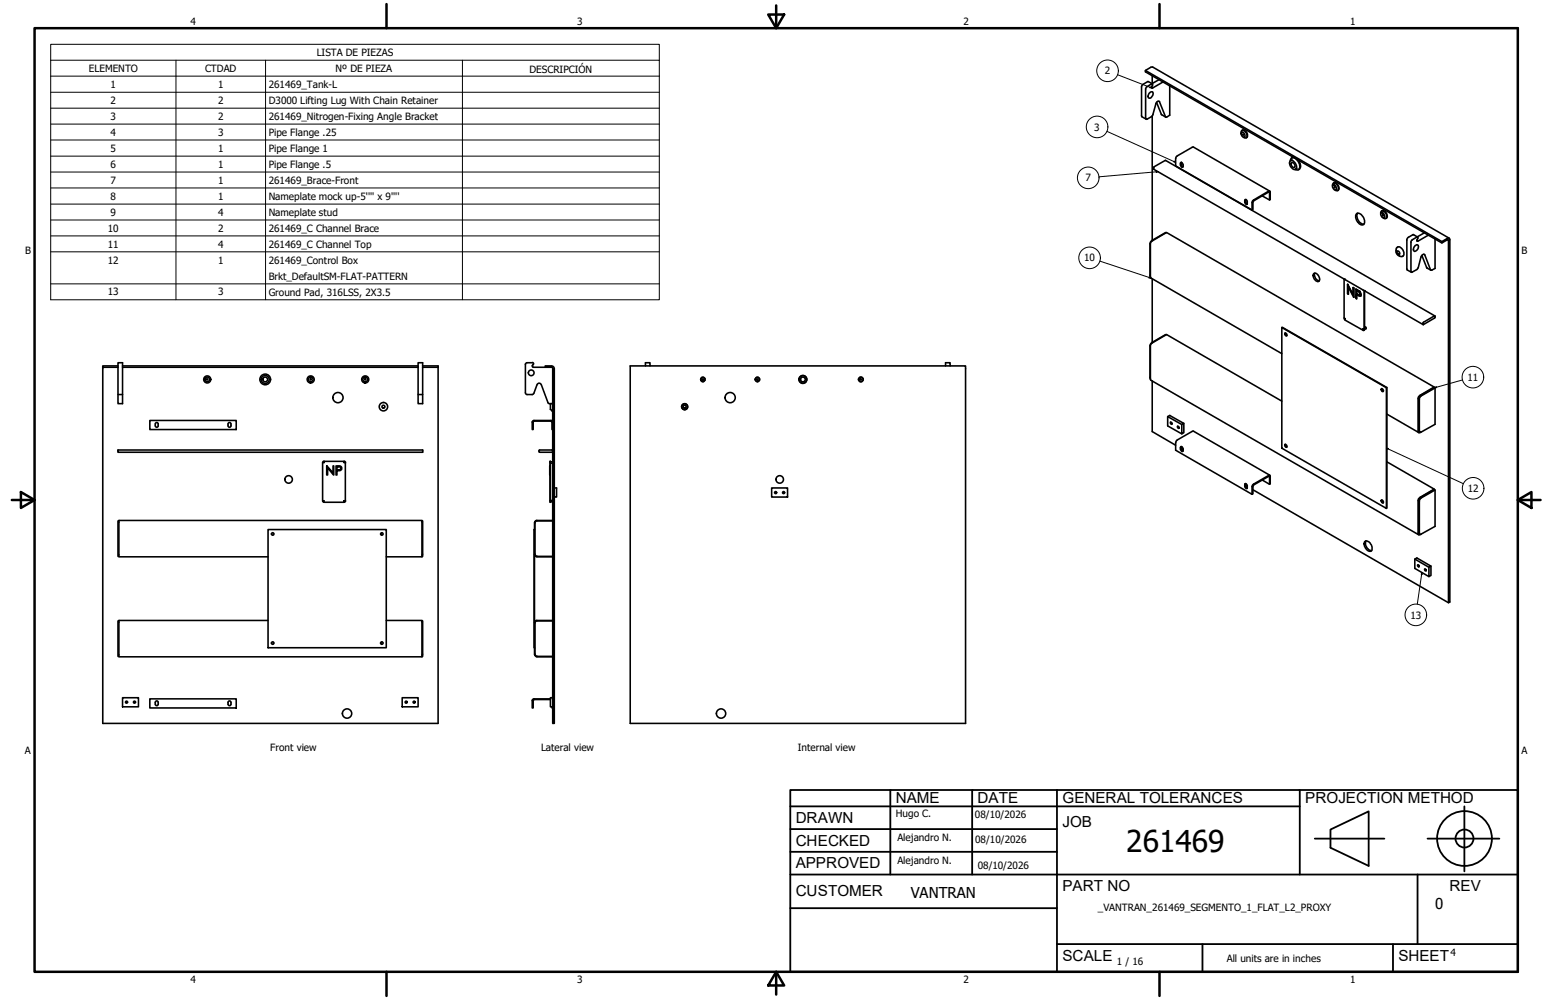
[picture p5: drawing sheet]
<svg xmlns="http://www.w3.org/2000/svg" width="432mm" height="279mm" viewBox="0 0 432 279" stroke-linecap="round" stroke-linejoin="round" font-family="sans-serif">
<defs><g id="words">
<text font-size="8.4" x="314.6" y="238.1">261469</text>
<g font-size="4.3">
<text x="250.2" y="224.2">NAME</text>
<text x="273" y="224.2">DATE</text>
<text x="296.7" y="224.3">GENERAL TOLERANCES</text>
<text x="364.6" y="224.3">PROJECTION METHOD</text>
<text x="222.2" y="229.9">DRAWN</text>
<text x="296.7" y="230.9">JOB</text>
<text x="222.2" y="236.3">CHECKED</text>
<text x="222.2" y="242.6">APPROVED</text>
<text x="222.2" y="250.3">CUSTOMER</text>
<text x="296.7" y="249">PART NO</text>
<text x="404.8" y="248.9">REV</text>
<text x="296.7" y="268.4">SCALE</text>
<text x="390.6" y="268.4">SHEET</text>
</g>
<g font-size="4.2">
<text x="254.4" y="250.8">VANTRAN</text>
<text x="400.9" y="254">0</text>
</g>
<g font-size="2.8">
<text x="53.2" y="6.9">4</text>
<text x="161.2" y="6.9">3</text>
<text x="269.1" y="6.9">2</text>
<text x="377.1" y="6.9">1</text>
<text x="88.5" y="15.6">LISTA DE PIEZAS</text>
<text x="24.8" y="20.1">ELEMENTO</text>
<text x="57.3" y="20.1">CTDAD</text>
<text x="93.7" y="20.1">Nº DE PIEZA</text>
<text x="147.9" y="20.4">DESCRIPCIÓN</text>
<text x="308.6" y="20.8">2</text>
<text x="30.9" y="24.6">1</text>
<text x="30.9" y="29">2</text>
<text x="60.9" y="24.6">1</text>
<text x="60.9" y="29">2</text>
<text x="75.1" y="24.6">261469_Tank-L</text>
<text x="75.1" y="29.1">D3000 Lifting Lug With Chain Retainer</text>
<text x="30.9" y="33.5">3</text>
<text x="60.9" y="33.5">2</text>
<text x="75.1" y="33.5">261469_Nitrogen-Fixing Angle Bracket</text>
<text x="30.9" y="37.9">4</text>
<text x="60.9" y="38">3</text>
<text x="75.1" y="38">Pipe Flange .25</text>
<text x="305.6" y="36.5">3</text>
<text x="30.9" y="42.4">5</text>
<text x="30.9" y="46.9">6</text>
<text x="60.9" y="42.4">1</text>
<text x="60.9" y="46.9">1</text>
<text x="75.1" y="42.4">Pipe Flange 1</text>
<text x="75.1" y="46.9">Pipe Flange .5</text>
<text x="30.9" y="51.3">7</text>
<text x="60.9" y="51.3">1</text>
<text x="75.1" y="51.3">261469_Brace-Front</text>
<text x="303.1" y="50.7">7</text>
<text x="30.9" y="55.8">8</text>
<text x="60.9" y="55.8">1</text>
<text x="75.1" y="55.8">Nameplate mock up-5'''' x 9''''</text>
<text x="30.1" y="64.7">10</text>
<text x="30.9" y="60.3">9</text>
<text x="60.9" y="60.3">4</text>
<text x="60.9" y="64.7">2</text>
<text x="75.1" y="60.3">Nameplate stud</text>
<text x="75.1" y="64.8">261469_C Channel Brace</text>
<text x="7" y="70.9">B</text>
<text x="30.1" y="69.2">11</text>
<text x="60.9" y="69.2">4</text>
<text x="75.1" y="69.2">261469_C Channel Top</text>
<text x="424.9" y="70.9">B</text>
<text x="30.1" y="73.7">12</text>
<text x="60.9" y="73.7">1</text>
<text x="75.1" y="73.7">261469_Control Box</text>
<text x="302.8" y="73">10</text>
<text x="30.1" y="82.5">13</text>
<text x="60.9" y="82.5">3</text>
<text x="75.1" y="78.1">Brkt_DefaultSM-FLAT-PATTERN</text>
<text x="75.1" y="82.6">Ground Pad, 316LSS, 2X3.5</text>
<text x="409.8" y="106.4">11</text>
<text x="410" y="137.5">12</text>
<text x="394" y="172.8">13</text>
<text x="75.5" y="209.8">Front view</text>
<text x="151.1" y="209.9">Lateral view</text>
<text x="222.8" y="209.9">Internal view</text>
<text x="6.9" y="210.6">A</text>
<text x="424.9" y="210.6">A</text>
<text x="250.2" y="228.3">Hugo C.</text>
<text x="272.3" y="228.4">08/10/2026</text>
<text x="250.6" y="234.9">Alejandro N.</text>
<text x="272.4" y="235.6">08/10/2026</text>
<text x="250.6" y="241.5">Alejandro N.</text>
<text x="273.1" y="242.8">08/10/2026</text>
<text x="306.6" y="254.4">_VANTRAN_261469_SEGMENTO_1_FLAT_L2_PROXY</text>
<text x="312" y="269.7">1 / 16</text>
<text x="342.6" y="268.7">All units are in inches</text>
<text x="405.1" y="267.1">4</text>
<text x="53.2" y="274.6">4</text>
<text x="161.2" y="274.6">3</text>
<text x="269.1" y="274.6">2</text>
<text x="377.1" y="274.6">1</text>
</g>
</g></defs>
<!-- layer: Visible (ANSI) -->
<g fill="none" stroke="#000" stroke-width=".44">
<path d="M319.9 19.7l82.8 47.8M320.9 26.1l.2-.1a.59 .59 0 0 1 .9-.3 .59 .59 0 0 1-.1 1l-.1 .2a.59 .59 0 0 1-.9 .5 .59 .59 0 0 1-.1-1zM321.8 21.2v2.2M321.8 32.4v34.8M321.9 23.4l-1.4-.6-1.4 .9-.3 .5v8.2l1.3 .9M323 28.6l1.4 3.4 1.2 .7M323.7 22.3l-1.9 1.1M324.8 22.9l-3 1.7-.2-.2 .3-.5a.26 .26 0 0 0 .1-.4 .26 .26 0 0 0-.4-.1l-1.3 .9-.3 .4v8.5l.2 .1 1.4-.7 .4-.5 .8-3.2 .6-.6 .4 .1 1.7 4.2 .4 .1 .8-.5v-8.2M346.6 37.1a.79 .79 0 0 1 1 .3 .79 .79 0 0 1-.1 1l-.6-.4zM346.6 37.1v-.3a.86 .86 0 0 1 1-.3 .86 .86 0 0 1 .6 .8v1.1l-.2 .1-.7-.1M346.9 36.4a1.32 1.32 0 0 1 1.5 1.9l-.4 .2M329.8 45.5l.3-.1 .3 .4-.1 .9h-.2l-.3-.4z"/>
<path d="M329.9 45.3v.9l.5 .4M347.7 55.8h.3l.4 .4v.8l-.2 .2-.5-.6zM347.9 55.8v.7l.5 .5M349.9 56.1l4.4-2.7 .4 .1 .1 2.3-.2 .1v-2.1l-.3-.1-4.3 2.5-.1 2.3-.2 .2v-2.2zM352.6 54.7l2 1.2M354.6 53.4l-21.3-12.3-4.8 2.7-.1 .5v2.1l21.3 12.3M360.3 45a1.43 1.43 0 0 1 1.8 1.6v.3a.76 .76 0 0 1-.7 .5 .76 .76 0 0 1-.7-.6l-.5-.8zM360.4 45a.99 .99 0 0 1 .9-1 .99 .99 0 0 1 1 .8 1.92 1.92 0 0 1 .4 2.6h-.9M360.6 45.6a.74 .74 0 0 1 .9 .2 .74 .74 0 0 1-.1 1l-.5-.2zM360.9 44.6l-.4 .3M361.2 43.9l-.5 .2M362.3 47.1l-.5 .2"/>
<path d="M362.6 44.8a1.83 1.83 0 0 1 0 2.6M372.2 51.9v-.4a.86 .86 0 0 1 .9-.3 .86 .86 0 0 1 .6 .8l.1 .5a.57 .57 0 0 1-.2 .7 .57 .57 0 0 1-.7-.1M372.3 51.7a.83 .83 0 0 1 .8 .4 .83 .83 0 0 1-.1 1 1.01 1.01 0 0 1-.7-1.4zM372.4 51.2a1.29 1.29 0 0 1 1.6 1.6l-.4 .5M378.9 59.7a2.01 2.01 0 0 1 2.2 2.2 .87 .87 0 0 1-.7 1 .87 .87 0 0 1-1-.7 1.97 1.97 0 0 1-.5-2.5zM379.2 59.6a2.29 2.29 0 0 0 1.7 3M385.6 59.7a.65 .65 0 0 1 .5-.8 .65 .65 0 0 1 .8 .5l.1 .1a.81 .81 0 0 1 .4 .9 .81 .81 0 0 1-.8 .6l-.3-.2M385.7 59.6a.8 .8 0 0 1 .9 .3 .8 .8 0 0 1-.1 1l-.5-.3-.4-.6zM385.9 59a1.23 1.23 0 0 1 1.6 1.3l-.4 .7M321.8 77.9v17.8M325.7 65l-3.9 2.2-.6 .6 .1 9.5M367 76.4a1.46 1.46 0 0 1 1.3 2.2 1.52 1.52 0 0 1-1.3-2.2z"/>
<path d="M367.2 76.3a1.73 1.73 0 0 0 1.3 2.2M375.4 78v11l.3 .5 5 2.8 .3-.1v-11M375.7 78.1v.1M376.4 79.5v2.6l.2 .1M386.1 60l.2 .3zM390 69.8v.1M390.1 69.2a1.53 1.53 0 0 1 2 1.7 .89 .89 0 0 1-.6 .8 .89 .89 0 0 1-1-.4 1.66 1.66 0 0 1-.4-2.1zM390.2 70.2a.53 .53 0 0 1 .6 .3 .53 .53 0 0 1-.1 .6l-.6-.6zM390.8 71.5h.1M395.2 68.6l.3-.1a.52 .52 0 0 1 .7 .1 .52 .52 0 0 1-.1 .7l-.3 .5a.59 .59 0 0 1-.9 .3 .59 .59 0 0 1 0-.9zM395.9 66.2l-1.2-.7-1.4 .9-.4 .5v8.4l1.3 .8M397.1 71.4l1.4 3.4 1.2 .7"/>
<path d="M397.8 65.1l-1.9 1.1M398.9 65.7l-3 1.7-.2-.3 .3-.7-.1-.2-1.5 .8-.3 .5 .1 8.6 1.7-1 1-3.3 .4-.6a.34 .34 0 0 1 .4-.2 .34 .34 0 0 1 .3 .2l1.5 4.2 .4 .1 .9-.5v-8.2M404.7 66.5l-82.8-47.8h-.3l-1.7 1v.4l82.8 47.8M325.7 93.5l-3.9 2.2-.6 .6 .1 9.5M358 98.8l-36.6-21.1-.1-9.8 .3-.4 4.2-2.5 74.8 43.1M358 91.5l29.2 16.8v33.7l-29.2-16.8zM358 91.5l29.3 16.8M358.8 93.1a.43 .43 0 0 1 .6 .2 .43 .43 0 0 1-.2 .6l-.4-.4zM359 93v.4l.4 .4M375.6 89l.1 .2zM376.6 80.2v2v-2.1l1.5 3M377.9 80.4l.2 .1"/>
<path d="M378.1 80.5v2.6v-2.6l-.2-.1v2l-1.5-2.9 1.5 2.8M378.7 80.8l1 .7 .3 .8M378.9 81.2l.6 .3a.45 .45 0 0 1 .4 .5 .45 .45 0 0 1-.4 .4l-.6-.4zM378.9 81.2v.8l.4 .3M378.9 82.4v1.1M379.3 82.3l.5 .1M380 82.3l-.1 .4-1-.4v1.2l-.2-.1v-2.6l.7 .4a.98 .98 0 0 1 .5 1.5M380 82.3h.1M380.7 81v.1M380.7 91.9l.1 .2zM381.1 92l-.2 .3M381.1 91.4l.5 .1v.3l-.5 .2"/>
<path d="M381.1 81.3v10.7M397.6 90l3-1.7h.2l-.1 .6-3.2 1.8zM400.7 88.3l-75.1-43.5-3.4 2 .1 .5 75.1 43.4M28.7 102.6v99.5h93.7v-99.5M28.7 102.6h4.3M33 102.2h-4.3v.4M33 101.3h1.2v11.5h-1.2zM33 110.2h1.2M34.2 102.2h82.6M34.2 102.6h82.6M41.8 117.5h24.2v2.5h-24.2zM43.4 119l.4 .4 .4-.4"/>
<path d="M43.4 118.9v-.6l.4-.3 .3 .3 .1 .6M63.7 119l.4 .4 .4-.4M63.7 118.9v-.6l.4-.3 .4 .3v.6M116.8 101.3h1.2v11.5h-1.2zM116.8 110.2h1.2M118 102.2h4.4v.4M118 102.6h4.4M146.7 109.8l.5 .4M147.2 101.3l-.5 .5v7.9M147.3 101.3h1.6l.1 .4-.3 .5 .3 .4M147.3 110.2h1.4M149 102.6h3.3"/>
<path d="M149.1 117.7l-.2 .2v2.1h-.2v-2l.2-.5h5l.5 .5M149.2 117.7h4.7M150 107.5l-.9 2.4-.5 .3M150 107.5l.6-.4 .6 .4M151.2 107.5l1.8 5M153 112.5l.3 .2 1.1 .1M153.7 114.4h.1M153.7 112.9v1.5M153.8 112.8l-.1 .1M153.8 114.4l.6 .4M153.9 117.7l.2 .3M153.9 112.8l-.1 .1"/>
<path d="M154 102.2h-1.7v.4h1.7M154 102.6l.4 .4M154 102.2a.79 .79 0 0 1 .8 .8M154.2 117.9v2.1h.2M154.4 103v99.1h.4v-99.1M176 102.2h93.7v99.9h-93.7zM180.3 102.2v-.9h1.2v.9M264.1 102.2v-.9h1.3v.9M321.8 106.4v14.2l6.6 3.8M326.1 116.4l4 2.2 .5-.3-3.9-2.2-.6 .3v2.6l4 2.2M326.9 118a.28 .28 0 0 1 .4 .1 .28 .28 0 0 1-.2 .4zM328.9 119.1a.28 .28 0 0 1 .4 .2 .28 .28 0 0 1-.2 .3z"/>
<path d="M330.6 118.3v2.6l-.5 .3v-2.6M358 112.1l-32.2-18.6-4.1 2.4-.4 .6 .1 9.7 74.8 43.2M385.9 108.6a.39 .39 0 0 1 .5 .3 .39 .39 0 0 1-.4 .4l-.2-.4zM386 108.6l-.1 .3 .4 .4M387.2 108.3h.1l-.1 33.7M387.3 115.7l8.9 5.1M400.6 108.3l-4.4 2.6-.1 9.8 .1 .2 .4-.1M400.8 108.4l-4.1 2.3-.3 .6v9.1a.3 .3 0 0 0 .1 .4 .3 .3 0 0 0 .4-.1l3.9-2.1v-10.2l-.2-.1-3.9 2.2-.5 .6v9.3l.4 .4M33 125.7h85v.7h-85zM90.1 139.9l.4 .4M90.1 129.3v10.6M90.5 128.8l-.4 .5"/>
<path d="M90.6 128.9h5.5M91.2 130.2l1.8 1.9v-1.9h.2v2.5l-1.7-2v2h-.3zM93.9 130.2h.8a.68 .68 0 0 1 .7 .7 .68 .68 0 0 1-.8 .6h-.5v1.2h-.2zM94.1 130.4h.5a.45 .45 0 0 1 .6 .4 .45 .45 0 0 1-.6 .5h-.5zM96.1 128.8l.4 .5M96.5 129.3v10.6M96.5 139.9l-.4 .4h-5.5M150.6 125.9l.1 .5M150.7 125.7l-.1 .2M150.7 125.7h3.5l.2 .2M153.6 130.2h.1M153.5 130.2l.1 .6"/>
<path d="M153.5 130.8l.1 1.9M153.6 128.9l.1 11.4zM153.7 129h.7M153.7 129.4h.7M153.7 139.8h.7M154.4 126.2l-.2 .2h-3.5M154.8 136.3h.6v2.6h-.6M215.5 136.3h4.5v2.6h-4.5zM329.8 124.8h.3l.3 .4 .1 .7-.3 .3-.4-.5zM329.9 124.8v.7l.5 .5M329.9 125.3l.6 .3M347.7 135.2l.3-.1 .4 .5-.2 .9-.5-.5z"/>
<path d="M347.9 135.1v.9l.5 .4M347.9 135.6l.5 .4M349.9 135.4l4.4-2.6a.26 .26 0 0 1 .4 0 .26 .26 0 0 1 .1 .3v2.1l-.2 .1v-2.1l-.2-.2-4.3 2.5-.2 2.5-.2 .1v-2.2zM349.9 136.8l54.7 31.6 .3-.2v-101.4a.35 .35 0 0 0-.3-.3 .35 .35 0 0 0-.4 .1l-1.5 .9v.4l1.7-1 .2 .2v101.3M352.6 134.1l2 1.2M354.6 132.8l-21.3-12.3-4.8 2.8-.1 2.5 21.3 12.3M358.8 124.2a.43 .43 0 0 1 .6 .2 .43 .43 0 0 1-.2 .6l-.3-.3zM359 124.1v.4l.4 .4M385.8 139.7a.46 .46 0 0 1 .5 .3 .46 .46 0 0 1-.2 .5l-.3-.3zM386 139.7l-.1 .3 .4 .5M387.3 129l13.3 7.7M400.6 136.8l-4.4 2.6-.1 9.8 .1 .2 .4-.1"/>
<path d="M400.8 136.9l-4.1 2.4-.3 .5v9.1a.3 .3 0 0 0 .1 .4 .3 .3 0 0 0 .4-.1l3.9-2.1v-10.2l-.2-.1-4 2.3-.4 .7v9.1l.4 .4M33.2 145.5h-.2v9.9h.2M74.9 155.6h-41.7v-10.2h84.7v10.2h-10M74.9 148h33v33h-33zM117.9 145.5h.1v9.9h-.1M149.3 148v33M149.3 145.9v37M149.4 155l.2 .4 .3 .1M149.9 155.6h4.5M149.9 145.4h4.5M149.9 145.4l-.5 .3v.3M150.1 145.5h4.3"/>
<path d="M150.1 145.5l-.5 .2-.2 .4 .1 8.9 .6 .4h4.3M153.7 140.2h.7M381.1 151.4a1.31 1.31 0 0 1 1.9 .9l.2 .4a.83 .83 0 0 1 0 1 .83 .83 0 0 1-1.1 .2 2.26 2.26 0 0 1-1-2.5zM381.5 151.1a2.14 2.14 0 0 0 1.6 2.8M395.2 156.2l3.9 2.3 .6-.3-4-2.3-.5 .3v2.6l3.9 2.3M396 157.8l.4 .3v.3l-.5-.3zM397.9 159a.27 .27 0 0 1 .5 .1 .27 .27 0 0 1-.4 .3zM399.7 158.2v2.6l-.6 .3v-2.6M33.2 173.5h-.2v9.9h.2M74.9 173.4h-41.7v10.1h84.7v-10.1h-10M117.9 173.5h.1v9.9h-.1M149.4 174.1l.1 8.9 .6 .4h4.3"/>
<path d="M149.9 173.4h4.5M149.9 173.4l-.5 .2v.3M150.1 173.5h4.3M150.1 173.4l-.5 .2-.2 .5M34.2 194.9h4.5v2.6h-4.5zM41.8 195.3h24.2v2.5h-24.2zM43.4 196.8l.4 .4 .4-.4M43.4 196.7v-.7l.4-.2 .3 .2 .1 .7M63.7 196.8l.4 .4 .4-.4M63.7 196.7v-.7l.4-.2 .4 .2v.7M112.3 194.9h4.5v2.6h-4.5zM149.2 195.5h4.5"/>
<path d="M149.4 182.9l.2 .5 .3 .1M149.9 183.5h4.5M153.7 195.3h-4.8l-.2 .4v2.1h.2v-2.1l.2-.2M154.2 197.5v.3h.2M154.4 194.9h-.7v2.6h.7"/>
<circle cx="347.2" cy="37.7" r=".12"/>
<circle cx="372.7" cy="52.4" r=".14"/>
<circle cx="57.9" cy="106" r=".98"/>
<circle cx="57.9" cy="106" r=".16"/>
<circle cx="57.9" cy="106" r=".67"/>
<circle cx="74.1" cy="106" r="1.49"/>
<circle cx="74.1" cy="106" r=".67"/>
<circle cx="74.1" cy="106" r="1.11"/>
<circle cx="86.8" cy="106" r=".67"/>
<circle cx="86.8" cy="106" r=".16"/>
<circle cx="86.8" cy="106" r=".98"/>
<circle cx="94.4" cy="111.1" r="1.43"/>
<circle cx="102" cy="106" r=".67"/>
<circle cx="102" cy="106" r=".16"/>
<circle cx="102" cy="106" r=".98"/>
<circle cx="107.1" cy="113.6" r="1.17"/>
<circle cx="107.1" cy="113.6" r=".41"/>
<circle cx="148.4" cy="104.2" r=".79"/>
<circle cx="191.2" cy="113.6" r=".41"/>
<circle cx="191.2" cy="113.6" r=".86"/>
<circle cx="191.2" cy="113.6" r=".79"/>
<circle cx="196.3" cy="106" r=".16"/>
<circle cx="196.3" cy="106" r=".6"/>
<circle cx="203.9" cy="111.1" r="1.43"/>
<circle cx="211.6" cy="106" r=".16"/>
<circle cx="211.6" cy="106" r=".6"/>
<circle cx="224.3" cy="106" r=".67"/>
<circle cx="224.3" cy="106" r="1.05"/>
<circle cx="224.3" cy="106" r="1.11"/>
<circle cx="240.4" cy="106" r=".16"/>
<circle cx="240.4" cy="106" r=".6"/>
<circle cx="240.4" cy="106" r=".67"/>
<circle cx="80.6" cy="134" r="1.05"/>
<circle cx="90.5" cy="140" r=".1"/>
<circle cx="90.5" cy="129.2" r=".1"/>
<circle cx="96.2" cy="140" r=".1"/>
<circle cx="96.2" cy="129.2" r=".1"/>
<circle cx="216.6" cy="137.6" r=".29"/>
<circle cx="217.8" cy="134" r="1.05"/>
<circle cx="218.9" cy="137.6" r=".29"/>
<circle cx="76.2" cy="149.2" r=".35"/>
<circle cx="106.6" cy="149.2" r=".35"/>
<circle cx="76.2" cy="179.7" r=".35"/>
<circle cx="106.6" cy="179.7" r=".35"/>
<circle cx="35.3" cy="196.2" r=".29"/>
<circle cx="37.6" cy="196.2" r=".29"/>
<circle cx="96.9" cy="199.4" r="1.3"/>
<circle cx="113.4" cy="196.2" r=".29"/>
<circle cx="115.7" cy="196.2" r=".29"/>
<circle cx="201.4" cy="199.4" r="1.3"/>
</g>
<g fill="#000">
<circle cx="375.4" cy="78" r=".22"/>
<circle cx="379.7" cy="81.4" r=".22"/>
<circle cx="379.9" cy="82.7" r=".22"/>
<circle cx="381" cy="81.2" r=".22"/>
</g>
<g fill="none" stroke="#000" stroke-width=".28">
<path d="M14.2 16.8v-4.4h169.9v4.4M14.2 16.8h169.9v4.5M14.2 16.8v67h169.9v-62.5M49.1 16.8v67M74.2 16.8v67M129.2 16.8v67M14.2 21.3h169.9M14.2 25.8h169.9M14.2 30.2h169.9M14.2 34.7h169.9M14.2 39.1h169.9M309.2 36.7l19.2 8.6"/>
<path d="M312.2 20.9l9.5 3.7M321.2 24.3l.5 .3-.5-.1zM14.2 43.6h169.9M14.2 48.1h169.9M14.2 52.5h169.9M14.2 57h169.9M322.9 47.9h.6l-.5 .2zM323.5 47.9l-16.5 1.5M328 45l.4 .3-.5-.1zM14.2 61.5h169.9M14.2 65.9h169.9M14.2 70.4h169.9"/>
<path d="M14.2 79.3h169.9M307.2 73l14.2 4.7M321 77.4l.4 .3h-.5zM400.7 108.3l.4-.2 .1 .2zM408.4 106.2l-7.7 2.1M387.2 125.2l.5 .1-.1 .2zM387.2 125.2l21.5 9.9M397.1 160l.1 .5h-.3zM397.1 160l-1.2 8.8"/>
<circle cx="309.3" cy="19.8" r="3"/>
<circle cx="306.4" cy="35.5" r="3"/>
<circle cx="303.9" cy="49.7" r="3"/>
<circle cx="304.3" cy="72" r="3"/>
<circle cx="411.4" cy="105.4" r="3"/>
<circle cx="411.4" cy="136.4" r="3"/>
<circle cx="395.4" cy="171.8" r="3"/>
</g>
<!-- layer: Borde (ANSI) -->
<g fill="none" stroke="#000" stroke-width=".7">
<path d="M9.7 7.9h414.2v263.6h-414.2zM107.9 1.1v6.8M214.6 4.1h4.4l-2.2 3.8zM216.8 1.5v6.4M323.8 1.1v6.8M3.3 139.7h6.4M5.8 137.5l3.9 2.2-3.9 2.2zM423.9 139.7l3.8-2.2v4.4zM423.9 139.7h6.4M107.9 271.5v6.8M216.8 271.5l2.2 3.8h-4.4zM216.8 271.5v6.4"/>
<path d="M323.8 271.5v6.8"/>
</g>
<!-- layer: Title (ANSI)-1 -->
<g fill="none" stroke="#000" stroke-width=".51">
<path d="M220.7 220.7h203.2v50.8h-203.2zM220.7 225.3h142.3M220.7 231.6h74.5M220.7 238h74.5M248.7 220.7v23.6M271.5 220.7v23.6M295.2 220.7v50.8M363 220.7v23.6M367.2 234.3h19.5M371.6 231.8l10.7-5.1v15.2l-10.7-5zM398.7 234.3h20.1M409 225.3v18.2"/>
<path d="M220.7 244.3h203.2M220.7 253.7h74.5M395.9 244.3v19.5M295.2 263.8h128.7M335.9 263.8v7.7M389.1 263.8v7.7"/>
<circle cx="409" cy="234.3" r="7.7"/>
<circle cx="409" cy="234.3" r="2.51"/>
</g>
<path d="M321.2 24.3l.5 .3-.5-.1zM322.9 47.9h.6l-.5 .2zM328 45l.4 .3-.5-.1zM321 77.4l.4 .3h-.5zM400.7 108.3l.4-.2 .1 .2zM387.2 125.2l.5 .1-.1 .2zM397.1 160l.1 .5h-.3z" fill="#000"/>
<use href="#words"/>
</svg>
